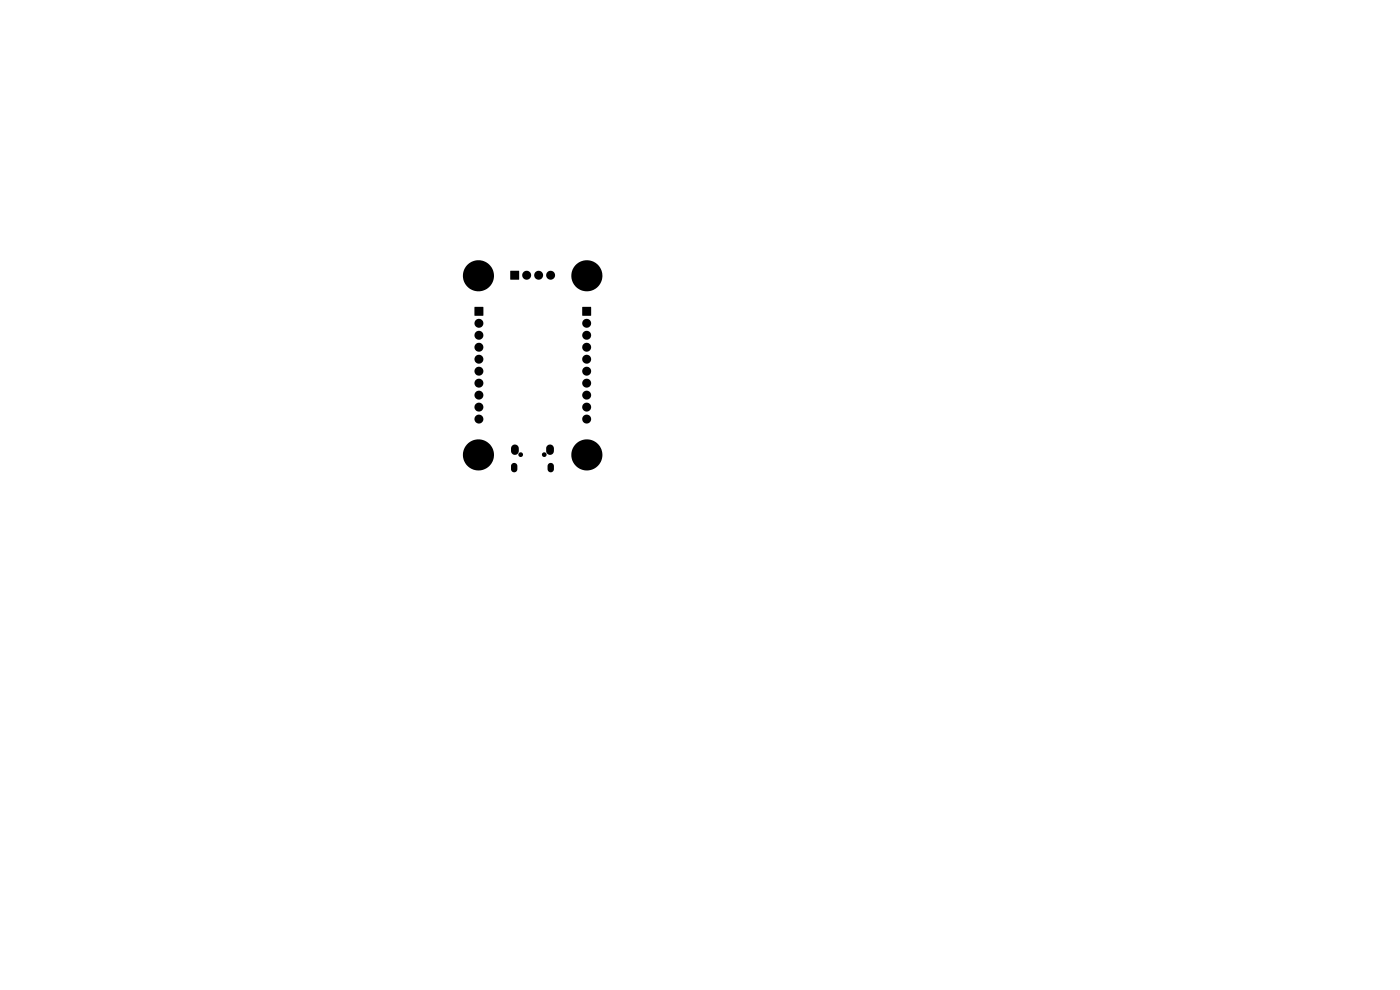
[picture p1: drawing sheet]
<svg xmlns="http://www.w3.org/2000/svg" width="297mm" height="210mm" viewBox="0 0 297 210" stroke-linecap="round" stroke-linejoin="round" font-family="sans-serif">
<g fill="#000">
<path d="M108.3 57.5h1.8v1.8h-1.8zM100.7 65.1h1.8v1.9h-1.8zM123.5 65.1h1.9v1.9h-1.9zM108.7 98.3a.67 .67 0 0 1 .7 0 .67 .67 0 0 1 .4 .6v.6a.68 .68 0 0 1-.7 .7 .68 .68 0 0 1-.7-.7v-.8zM108.6 94.6a.82 .82 0 0 1 .9-.3 .82 .82 0 0 1 .6 .8v.6a.82 .82 0 0 1-.9 .8 .82 .82 0 0 1-.8-.8zM116 94.6a.83 .83 0 0 1 1-.3 .83 .83 0 0 1 .5 .8v.6a.83 .83 0 0 1-.8 .8 .83 .83 0 0 1-.8-.8zM116.4 98.3a.68 .68 0 0 1 .7 0 .68 .68 0 0 1 .4 .6v.6a.68 .68 0 0 1-.7 .7 .68 .68 0 0 1-.6-.7v-.8z"/>
<circle cx="101.5" cy="58.5" r="3.3"/>
<circle cx="111.7" cy="58.4" r=".95"/>
<circle cx="114.3" cy="58.4" r=".95"/>
<circle cx="116.8" cy="58.4" r=".95"/>
<circle cx="124.5" cy="58.5" r="3.3"/>
<circle cx="101.6" cy="73.7" r=".95"/>
<circle cx="101.6" cy="68.6" r=".95"/>
<circle cx="101.6" cy="71.1" r=".95"/>
<circle cx="101.6" cy="78.7" r=".95"/>
<circle cx="101.6" cy="76.2" r=".95"/>
<circle cx="124.5" cy="78.7" r=".95"/>
<circle cx="124.5" cy="76.2" r=".95"/>
<circle cx="124.5" cy="68.6" r=".95"/>
<circle cx="124.5" cy="73.7" r=".95"/>
<circle cx="124.5" cy="71.1" r=".95"/>
<circle cx="101.5" cy="96.5" r="3.3"/>
<circle cx="101.6" cy="83.8" r=".95"/>
<circle cx="101.6" cy="81.3" r=".95"/>
<circle cx="101.6" cy="88.9" r=".95"/>
<circle cx="101.6" cy="86.4" r=".95"/>
<circle cx="110.5" cy="96.4" r=".5"/>
<circle cx="115.5" cy="96.4" r=".5"/>
<circle cx="124.5" cy="88.9" r=".95"/>
<circle cx="124.5" cy="86.4" r=".95"/>
<circle cx="124.5" cy="83.8" r=".95"/>
<circle cx="124.5" cy="81.3" r=".95"/>
<circle cx="124.5" cy="96.5" r="3.3"/>
</g>
</svg>
